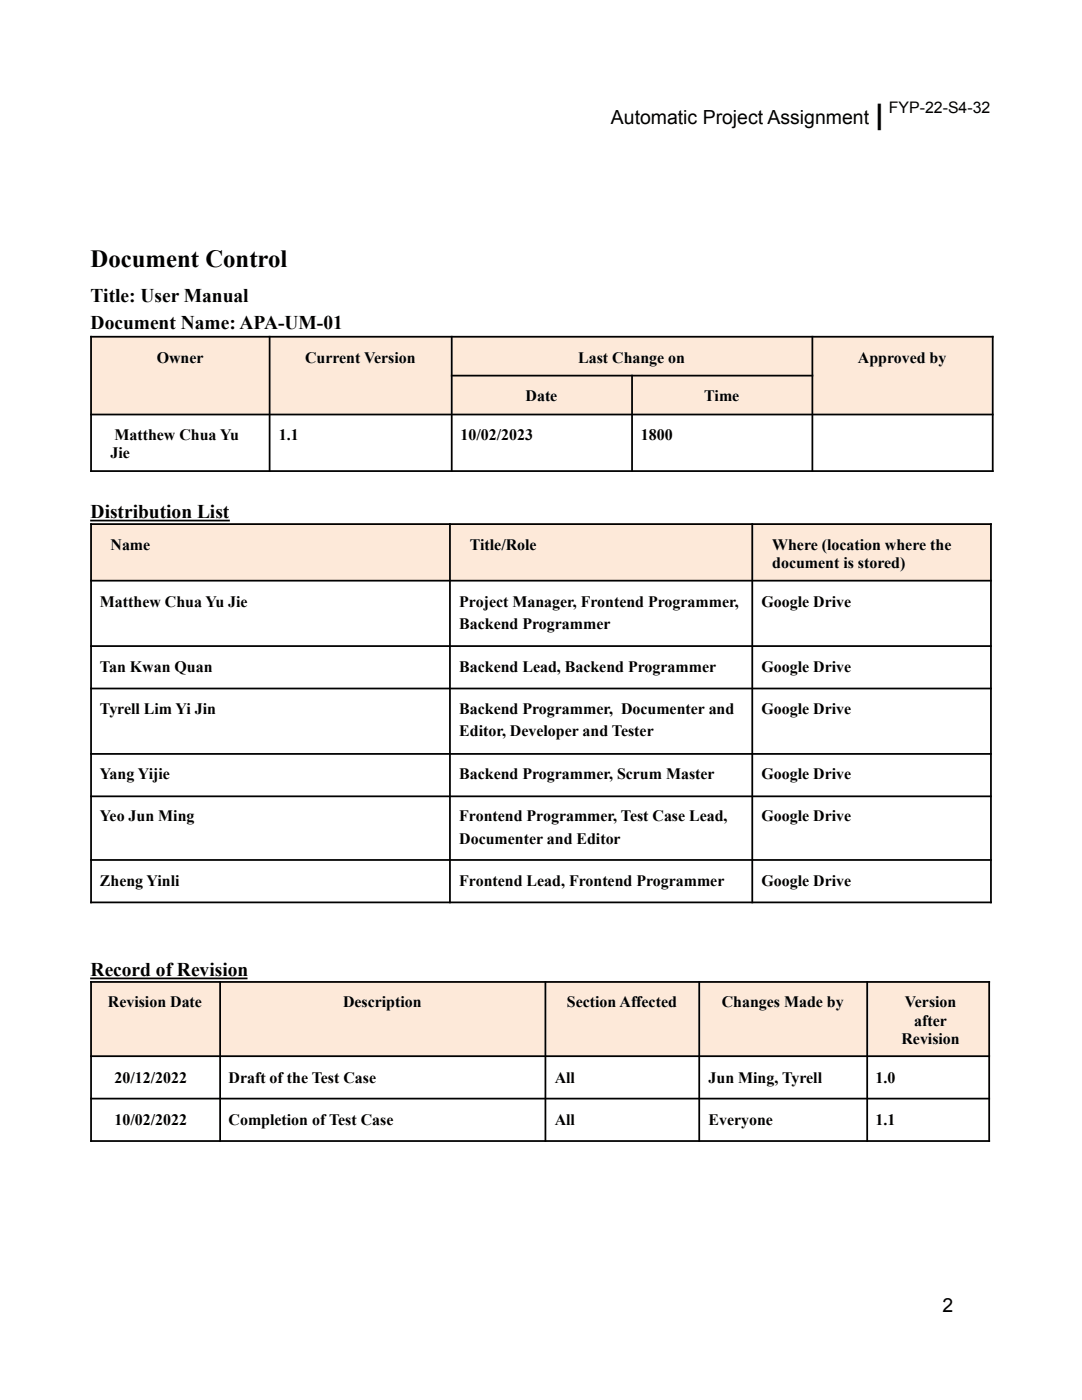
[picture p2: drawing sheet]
<svg xmlns="http://www.w3.org/2000/svg" width="216mm" height="279mm" viewBox="0 0 216 279" stroke-linecap="round" stroke-linejoin="round" font-family="sans-serif">
<defs><g id="words">
<text font-size="5.6" x="174.7" y="24.7">|</text>
<text font-size="4.9" x="18.1" y="53.2">Document Control</text>
<g font-size="3.9">
<text x="121.9" y="24.7">Automatic Project Assignment</text>
<text x="18.1" y="60.3">Title: User Manual</text>
<text x="18.1" y="65.6">Document Name: APA-UM-01</text>
<text x="18.1" y="103.5">Distribution List</text>
<text x="18.1" y="194.8">Record of Revision</text>
<text x="188.1" y="261.8">2</text>
</g>
<g font-size="3.2">
<text x="177.4" y="22.6">FYP-22-S4-32</text>
<text x="31.3" y="72.4">Owner</text>
<text x="60.9" y="72.4">Current Version</text>
<text x="115.4" y="72.4">Last Change on</text>
<text x="171.2" y="72.4">Approved by</text>
<text x="104.9" y="80">Date</text>
<text x="140.5" y="80">Time</text>
<text x="22.9" y="87.7">Matthew Chua Yu</text>
<text x="55.7" y="87.7">1.1</text>
<text x="91.9" y="87.7">10/02/2023</text>
<text x="127.9" y="87.7">1800</text>
<text x="22.1" y="91.4">Jie</text>
<text x="22.1" y="109.7">Name</text>
<text x="93.8" y="109.7">Title/Role</text>
<text x="154.1" y="109.7">Where (location where the</text>
<text x="154.1" y="113.4">document is stored)</text>
<text x="19.9" y="121.1">Matthew Chua Yu Jie</text>
<text x="91.6" y="121.1">Project Manager, Frontend Programmer,</text>
<text x="91.6" y="125.6">Backend Programmer</text>
<text x="152" y="121.1">Google Drive</text>
<text x="19.9" y="134">Tan Kwan Quan</text>
<text x="91.6" y="134">Backend Lead, Backend Programmer</text>
<text x="152" y="134">Google Drive</text>
<text x="19.9" y="142.5">Tyrell Lim Yi Jin</text>
<text x="91.6" y="142.5">Backend Programmer, Documenter and</text>
<text x="152" y="142.5">Google Drive</text>
<text x="91.6" y="147">Editor, Developer and Tester</text>
<text x="19.9" y="155.4">Yang Yijie</text>
<text x="91.6" y="155.4">Backend Programmer, Scrum Master</text>
<text x="152" y="155.4">Google Drive</text>
<text x="19.9" y="163.9">Yeo Jun Ming</text>
<text x="91.6" y="163.9">Frontend Programmer, Test Case Lead,</text>
<text x="152" y="163.9">Google Drive</text>
<text x="91.6" y="168.4">Documenter and Editor</text>
<text x="19.9" y="176.9">Zheng Yinli</text>
<text x="91.6" y="176.9">Frontend Lead, Frontend Programmer</text>
<text x="152" y="176.9">Google Drive</text>
<text x="21.5" y="201">Revision Date</text>
<text x="68.4" y="201">Description</text>
<text x="113.1" y="201">Section Affected</text>
<text x="144" y="201">Changes Made by</text>
<text x="180.6" y="201">Version</text>
<text x="179.9" y="208.4">Revision</text>
<text x="182.4" y="204.7">after</text>
<text x="22.9" y="216">20/12/2022</text>
<text x="45.6" y="216">Draft of the Test Case</text>
<text x="110.7" y="216">All</text>
<text x="141.4" y="216">Jun Ming, Tyrell</text>
<text x="174.7" y="216">1.0</text>
<text x="22.9" y="224.5">10/02/2022</text>
<text x="45.6" y="224.5">Completion ofTest Case</text>
<text x="110.7" y="224.5">All</text>
<text x="141.4" y="224.5">Everyone</text>
<text x="174.7" y="224.5">1.1</text>
</g>
</g></defs>
<g fill="#fde9d9">
<path d="M18.1 67.2h35.7v15.3h-35.7z"/>
<path d="M53.8 67.2h36.3v15.3h-36.3z"/>
<path d="M90.1 67.2h71.9v7.7h-71.9z"/>
<path d="M162 67.2h36v15.3h-36z"/>
<path d="M90.1 74.9h35.9v7.6h-35.9z"/>
<path d="M126 74.9h36v7.6h-36z"/>
<path d="M18.1 104.5h71.7v11.4h-71.7z"/>
<path d="M89.8 104.5h60.3v11.4h-60.3z"/>
<path d="M150.1 104.5h47.6v11.4h-47.6z"/>
<path d="M18.1 195.8h25.7v15.1h-25.7z"/>
<path d="M43.8 195.8h65v15.1h-65z"/>
<path d="M108.8 195.8h30.7v15.1h-30.7z"/>
<path d="M139.5 195.8h33.4v15.1h-33.4z"/>
<path d="M172.9 195.8h24.6v15.1h-24.6z"/>
<path d="M21.5 197.9h18.8v3.8h-18.8z"/>
<path d="M68.4 197.9h15.7v3.8h-15.7z"/>
<path d="M113.1 197.9h22.2v3.8h-22.2z"/>
<path d="M144 197.9h24.4v3.8h-24.4z"/>
<path d="M180.6 197.9h10.2v3.8h-10.2z"/>
<path d="M182.4 201.6h6.6v3.8h-6.6z"/>
<path d="M179.9 205.3h11.6v3.8h-11.6z"/>
</g>
<g fill="none" stroke="#000" stroke-width=".35">
<path d="M18 67.2h180.3M18.2 67v27.2M53.8 67v27.2M90 75h72.3M90.1 67v27.2M126.1 74.8v19.4M162.1 67v27.2M198.1 67v27.2M18 82.7h180.3M18 94h180.3M18 103.9h27.9M18 104.6h179.9"/>
<path d="M18 115.9h179.9M18.2 104.4v75.9M89.8 104.4v75.9M150.1 104.4v75.9M197.7 104.4v75.9M18 128.9h179.9M18 137.4h179.9M18 150.5h179.9M18 158.9h179.9M18 171.6h179.9M18 195.3h31.4M18 180.1h179.9"/>
<path d="M18 196h179.6M18.2 195.8v32.1M43.9 195.8v32.1M108.8 195.8v32.1M139.5 195.8v32.1M173 195.8v32.1M197.4 195.8v32.1M18 210.8h179.6M18 219.3h179.6M18 227.7h179.6"/>
</g>
<use href="#words"/>
</svg>
